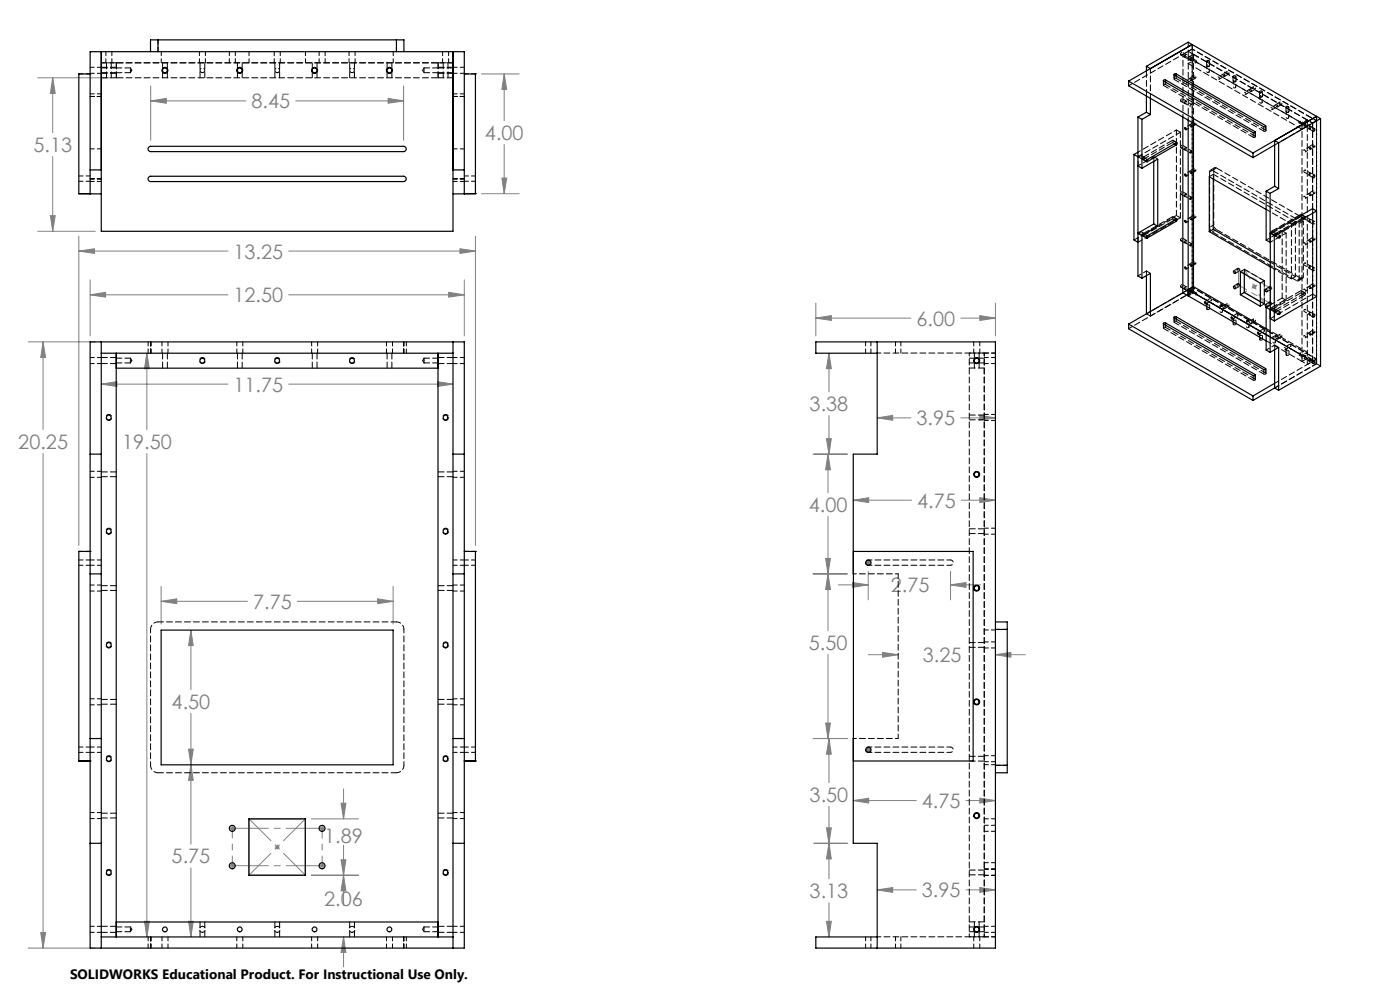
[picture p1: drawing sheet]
<svg xmlns="http://www.w3.org/2000/svg" width="297mm" height="210mm" viewBox="0 0 297 210" stroke-linecap="round" stroke-linejoin="round" font-family="sans-serif">
<defs><g id="words">
<g font-size="4.2" fill="#808080">
<text x="53.4" y="23">8.45</text>
<text x="102.9" y="29.7">4.00</text>
<text x="7.1" y="32.2">5.13</text>
<text x="49.5" y="54.8">13.25</text>
<text x="49.5" y="64.1">12.50</text>
<text x="194.4" y="69.1">6.00</text>
<text x="49.5" y="83">11.75</text>
<text x="171.8" y="87.2">3.38</text>
<text x="3.9" y="95.2">20.25</text>
<text x="25.9" y="95.2">19.50</text>
<text x="194.4" y="90.2">3.95</text>
<text x="194.6" y="107.7">4.75</text>
<text x="171.6" y="108.6">4.00</text>
<text x="189" y="125.7">2.75</text>
<text x="53.7" y="129.1">7.75</text>
<text x="171.6" y="137.9">5.50</text>
<text x="195.8" y="140.5">3.25</text>
<text x="36.4" y="150.4">4.50</text>
<text x="171.8" y="170.1">3.50</text>
<text x="195.6" y="171.4">4.75</text>
<text x="68.8" y="178.8">1.89</text>
<text x="36.4" y="183.1">5.75</text>
<text x="171.8" y="190.5">3.13</text>
<text x="195.6" y="190.4">3.95</text>
<text x="68.8" y="192.1">2.06</text>
</g>
<text font-size="2.9" x="14.9" y="207.6">SOLIDWORKS Educational Product. For Instructional Use Only.</text>
</g></defs>
<g fill="none" stroke="#808080" stroke-width=".21">
<path d="M8 16.5h15.4M11.2 16.5v11.6M11.2 16.5l.5 3.3h-1zM32 18.2v11.6M85.6 18.2v11.6M102.1 15.7h8M107 15.7l.5 3.3h-1zM107 15.7v9.9M11.2 33.2v15.9M32 21.4l3.3-.5v1zM32 21.4h20.2M62.7 21.4h22.9"/>
<path d="M82.3 20.9l3.3 .5-3.3 .5zM106.5 37.8h1l-.5 3.3zM107 30.6v10.5M242 33.6h1M242.2 33.2l.7 .7M242.5 33.1v1M242.9 33.2l-.7 .7M8 49.1h12.2M10.7 45.7h1l-.5 3.4zM16.7 50.1v65.6M16.7 53.3h31.7M16.7 53.3l3.3-.5v1z"/>
<path d="M19.1 59.4v11.9M61.2 53.3h39.7M97.6 52.8l3.3 .5-3.3 .5zM98.5 59.4v11.9M100.9 50.1v65.6M102.1 41.1h8M242 49.8h1M242.2 49.4l.7 .7M242.5 49.3v1M242.9 49.4l-.7 .7M262.2 57.2h1M262.4 56.9l.7 .7"/>
<path d="M262.7 56.8v.9M262.7 60v1M263.1 56.9l-.7 .7M270.1 49.8h1M270.2 49.4l.8 .7M270.6 49.3v1M271 49.4l-.8 .7M6 72.5h14.2M9.1 72.5v18.6M9.1 72.5l.6 3.3h-1.1zM19.1 62.5l3.3-.5v1zM19.1 62.5h29.3"/>
<path d="M31.2 74.9v16.2M31.2 74.9l.5 3.3h-1zM61.2 62.5h37.3M95.2 62l3.3 .5-3.3 .5zM173.1 64.3v7M173.1 67.5h20.2M173.1 67.5l3.3-.6v1.1zM175.9 74.9l.5 3.3h-1.1zM175.9 74.9v8.2M203.8 67.5h7.4M207.9 66.9l3.3 .6-3.3 .5zM211.2 64.3v7"/>
<path d="M262.2 60.5h1M262.4 60.1l.7 .7M263.1 60.1l-.7 .7M265.6 60.8h1M265.7 60.5l.8 .7M266.1 60.3v1M266.5 60.5l-.8 .7M269 61.1h.9M269 64.4h.9M269.1 60.8l.7 .7M269.1 64l.7 .7M269.5 60.6v1"/>
<path d="M269.5 63.9v1M269.8 60.8l-.7 .7M269.8 64l-.7 .7M270.1 66h1M270.2 65.6l.8 .7M270.6 65.5v1M271 65.6l-.8 .7M9.1 96.2v104.9M21.5 81.5h26.9M21.5 81.5l3.3-.5v1zM31.2 96.2v102.5M61.2 81.5h34.9"/>
<path d="M92.8 81l3.3 .5-3.3 .5zM172.5 96.3h7.2M175.3 93.1h1.1l-.5 3.2zM175.6 96.3l.6 3.4h-1zM175.6 96.3v8.2M175.9 88.2v8.1M186.1 88.6l3.3-.5v1zM186.1 88.6h7.2M203.8 88.6h7.4M207.9 88.1l3.3 .5-3.3 .5zM175.2 118.5h1l-.6 3.2zM175.6 109.5v24.3"/>
<path d="M181 106.1h12.4M181 106.1l3.3-.5v1zM183.7 119.4h1M183.9 119l.7 .7M184.2 118.8v1.1M184.6 119l-.7 .7M203.9 106.1h7.3M207.9 105.6l3.3 .5-3.3 .5zM34.2 124.4v8M34.2 127.6h18.3M34.2 127.6l3.3-.6v1zM40.5 133.7v12.6"/>
<path d="M40.5 133.7l.5 3.2h-1zM63.1 127.6h20.3M80.1 127l3.3 .6-3.3 .4zM83.4 124.4v8M172.5 121.7h7.2M175.6 121.7l.6 3.4h-1zM175.6 138.8v17.9M177.8 124.1h6.4M180.9 123.6l3.3 .5-3.3 .5zM184.2 138.9h6.3M184.2 121.2v6M187.2 138.4l3.3 .5-3.3 .5z"/>
<path d="M201.6 121.2v6M201.6 124.1h6.4M201.6 124.1l3.3-.5v1zM211.2 138.9h6.3M211.2 138.9l3.3-.5v1zM40 158.9h1l-.5 3.3zM40.5 151.3v27.8M172.5 156.7h7.2M175.2 153.4h1l-.6 3.3zM175.9 156.7l.5 3.3h-1.1zM175.9 156.7v9.3M183.7 159.1h1"/>
<path d="M183.9 158.7l.7 .7M184.2 158.5v1.1M184.6 158.7l-.7 .7M40.5 162.2l.5 3.3h-1zM48.8 175.7h1M48.9 175.4l.7 .7M49.3 175.2v1M49.6 175.4l-.7 .7M58.3 179.7h1M58.5 179.3l.7 .7M58.8 179.2v1M59.2 179.3l-.7 .7"/>
<path d="M66 173.7h10.1M67.8 175.7h1M68 175.4l.7 .7M68.3 175.2v1M68.7 175.4l-.7 .7M72.4 170.4h1l-.5 3.3zM72.9 167.3v6.4M72.9 179.3v12.7M172.7 178.9h7M175.3 175.6h1.1l-.5 3.3zM175.9 178.9l.5 3.3h-1.1zM175.9 171.1v15.3"/>
<path d="M181 169.8h13.4M181 169.8l3.3-.5v1zM204.9 169.8h6.3M207.9 169.3l3.3 .5-3.3 .5zM8.6 197.8h1.1l-.6 3.3zM30.7 195.4h1l-.5 3.3zM40 195.4h1l-.5 3.3zM40.5 184.1v14.6M48.8 183.6h1M48.9 183.3l.7 .7M49.3 183.2v.9M49.6 183.3l-.7 .7"/>
<path d="M66 185.7h10.1M67.8 183.6h1M68 183.3l.7 .7M68.3 183.2v.9M68.7 183.3l-.7 .7M72.4 182.4h1l-.5 3.3zM72.9 198.7l.5 3.3h-1zM72.9 185.7l.5 3.3h-1zM72.9 198.7v6.4M175.3 195.4h1.1l-.5 3.3zM175.9 191.5v7.2M186.1 188.8l3.3-.5v1z"/>
<path d="M186.1 188.8h8.3M204.9 188.8h6.3M207.9 188.3l3.3 .5-3.3 .5zM6 201.1h14.2"/>
</g>
<path d="M64.8 173.7l-12 12M64.8 185.7l-12-12" fill="none" stroke="#808080" stroke-width=".21" stroke-dasharray="15.2 1.3 1.3 1.3" stroke-dashoffset="8.7"/>
<path d="M268.2 59.6l-4.2 2.4" fill="none" stroke="#808080" stroke-width=".21" stroke-dasharray="15.2 1.3 1.3 1.3" stroke-dashoffset="14.7"/>
<path d="M268.2 64.5l-4.2-7.4" fill="none" stroke="#808080" stroke-width=".21" stroke-dasharray="15.2 1.3 1.3 1.3" stroke-dashoffset="12.9"/>
<path d="M264 57.1l4.2 2.5v4.9l-4.2-2.5zM52.8 173.7h12v12h-12z" fill="none" stroke="#808080" stroke-width=".25"/>
<path d="M68.3 175.7h-19M68.3 183.6h-19" fill="none" stroke="#808080" stroke-width=".21" stroke-dasharray="15.2 1.3 1.3 1.3" stroke-dashoffset="7.6"/>
<path d="M49.3 175.7v7.9M68.3 175.7v7.9" fill="none" stroke="#808080" stroke-width=".21" stroke-dasharray="15.2 1.3 1.3 1.3" stroke-dashoffset="13.2"/>
<path d="M269.5 61.1l-6.8-3.9M269.5 64.4l-6.8-3.9" fill="none" stroke="#808080" stroke-width=".21" stroke-dasharray="15.2 1.3 1.3 1.3" stroke-dashoffset="13.3"/>
<path d="M262.7 57.2v3.3M269.5 61.1v3.3" fill="none" stroke="#808080" stroke-width=".21" stroke-dasharray="15.2 1.3 1.3 1.3"/>
<path d="M8.6 197.8h1.1l-.6 3.3zM9.1 72.5l.6 3.3h-1.1zM31.2 74.9l.5 3.3h-1zM30.7 195.4h1l-.5 3.3zM19.1 62.5l3.3-.5v1zM95.2 62l3.3 .5-3.3 .5zM16.7 53.3l3.3-.5v1zM97.6 52.8l3.3 .5-3.3 .5zM21.5 81.5l3.3-.5v1zM92.8 81l3.3 .5-3.3 .5zM72.9 198.7l.5 3.3h-1zM72.4 182.4h1l-.5 3.3zM72.4 170.4h1l-.5 3.3zM72.9 185.7l.5 3.3h-1zM40 195.4h1l-.5 3.3zM40.5 162.2l.5 3.3h-1zM40.5 133.7l.5 3.2h-1zM40 158.9h1l-.5 3.3zM34.2 127.6l3.3-.6v1zM80.1 127l3.3 .6-3.3 .4zM32 21.4l3.3-.5v1zM82.3 20.9l3.3 .5-3.3 .5zM11.2 16.5l.5 3.3h-1zM10.7 45.7h1l-.5 3.4zM107 15.7l.5 3.3h-1zM106.5 37.8h1l-.5 3.3zM173.1 67.5l3.3-.6v1.1zM207.9 66.9l3.3 .6-3.3 .5zM186.1 88.6l3.3-.5v1zM207.9 88.1l3.3 .5-3.3 .5zM181 106.1l3.3-.5v1zM207.9 105.6l3.3 .5-3.3 .5zM187.2 138.4l3.3 .5-3.3 .5zM211.2 138.9l3.3-.5v1zM181 169.8l3.3-.5v1zM207.9 169.3l3.3 .5-3.3 .5zM186.1 188.8l3.3-.5v1zM207.9 188.3l3.3 .5-3.3 .5zM175.9 74.9l.5 3.3h-1.1zM175.3 93.1h1.1l-.5 3.2zM175.6 96.3l.6 3.4h-1zM175.2 118.5h1l-.6 3.2zM175.6 121.7l.6 3.4h-1zM175.2 153.4h1l-.6 3.3zM175.9 156.7l.5 3.3h-1.1zM175.3 175.6h1.1l-.5 3.3zM175.9 178.9l.5 3.3h-1.1zM175.3 195.4h1.1l-.5 3.3zM180.9 123.6l3.3 .5-3.3 .5zM201.6 124.1l3.3-.5v1z" fill="#808080"/>
<g fill="none" stroke="#000" stroke-width=".25">
<path d="M19.1 15.7h-2.4v25.4h4.8M21.5 11v38.1h74.6v-38.1M33.5 8.5h-1.6v2.5M33.5 8.5v2.5M33.5 8.5h50.6M84.1 8.5h1.6v2.5M84.1 8.5v2.5M98.5 15.7h2.4v25.4h-4.8M239.4 17.2l26.4 15.2M239.4 17.2v1l26.4 15.2M243.2 14.1v1M247.3 17l-.4-.1-.1 .2 19.1 11h.4l-.1-.2"/>
<path d="M247.3 17l18.9 10.9M247.3 17v.4M249.5 15.7l-.2-.1-.3 .2 19.1 11.1h.4v-.3M249.5 15.7l19 10.9M249.5 15.7v.4M252.9 9.4l-8.8 5.2-.9-.5M252.9 9.4l-.8-.4-8.9 5.1M252.9 9.4l-13.5 7.8M252.9 9.4l26.4 15.3M256 12.9a.29 .29 0 0 1 .3-.1 .29 .29 0 0 1 .2 .4h-.5zM261.6 16.2a.29 .29 0 0 1 .3-.2 .29 .29 0 0 1 .2 .4h-.4zM267.2 19.4a.28 .28 0 0 1 .3-.1 .28 .28 0 0 1 .2 .3h-.3z"/>
<path d="M19.1 36h2.4M31.6 31.2l.4-.2h53.6a.56 .56 0 0 1 .6 .6 .56 .56 0 0 1-.6 .6l-53.8-.1a.55 .55 0 0 1-.2-.9zM31.6 37.6l.4-.2h53.6a.56 .56 0 0 1 .6 .6 .56 .56 0 0 1-.6 .5h-53.8a.55 .55 0 0 1-.2-.9zM96.1 36h2.4M240.6 32.8l.8 .5M240.6 32.8v18.1l.8 .5M241.4 24.8v33.8l.9 .4M241.4 32.3l-.8 .5M241.4 24.8l.9 .5M241.4 35.2l.9 .5M242.3 25.3v10.4M242.3 35.7l3.3-1.9v14.2"/>
<path d="M243.2 34.2l.1 .1M243.2 23.8l.9 .5M243.2 20.3v3.5M243.2 23.8l-1.8 1M244.1 20.8v3.5M244.1 24.3l-1.8 1M244.8 34.2v13.3M249.1 30.5l.4 .3M249.5 30.8l.2-.3v-.2l-6.4 3.6-.1 .4h.1M249.5 30.8l-6.2 3.5M250.9 24.8v37.3M251.3 37l.1-.1a.21 .21 0 0 1 .3 .2 .21 .21 0 0 1-.2 .3z"/>
<path d="M251.3 27.1h.1a.21 .21 0 0 1 .3 .2 .21 .21 0 0 1-.2 .2zM252.1 25.5v37.3M252.6 32.1l.1-.1a.22 .22 0 0 1 .1 .3 .22 .22 0 0 1-.4 0zM253.2 26.1v34.7M257.4 38v10.6M265.8 32.4v1M266.2 27.9v.2M268.5 26.6v.3M270.4 39.5l.9 .5M270.4 39.5l-1.8 1.1M270.4 30.8l-4.6 2.6M271.3 30.3v9.7"/>
<path d="M271.3 40l-1.8 1M271.3 30.3l-.9-.5v9.7M272.9 22.6l.5 .1a.27 .27 0 0 1-.3 .2 .27 .27 0 0 1-.2-.3zM278.6 27.4l.2-.1a.31 .31 0 0 1 .1 .4 .31 .31 0 0 1-.4 .1zM278.6 37.2l.2-.1a.31 .31 0 0 1 .1 .4 .31 .31 0 0 1-.4 .2zM279.3 24.7l.8 .4M279.3 24.7l-13.5 7.7M280.1 25.1v52.6l-8.8 5.1M280.1 25.1l-8.8 5.2M19.1 41.1v-30.1h79.4v30.1M242.3 59l1.8-1v8.1M242.3 49.9v9.1"/>
<path d="M243.2 50.4l.1 .1M243.2 58.5v8.1M244.8 47.5l.8 .5M244.8 47.5l-3.4 2 .9 .4M245.6 48l-3.3 1.9M249.1 46.7l.4 .2M249.5 46.9l.2-.2v-.2l-6.4 3.6a.23 .23 0 0 0-.2 .2 .23 .23 0 0 0 .2 .2M249.5 46.9l-6.2 3.6M251.3 56.7l.1-.1a.23 .23 0 0 1 .3 .2 .23 .23 0 0 1-.2 .3zM251.4 46.8a.25 .25 0 0 1 .3 .1 .25 .25 0 0 1-.1 .3l-.3-.2zM252.5 42l.2-.2a.22 .22 0 0 1 .1 .3 .22 .22 0 0 1-.4 .1zM256.5 49.1l13 7.5"/>
<path d="M257.4 48.6l-.9 .5M257.4 48.6l12.1 7M261.7 57.5a.26 .26 0 0 1 .3 .1 .26 .26 0 0 1-.1 .4zM263.1 57.6l4.3 2.5v4.9l-4.3-2.5zM264 58.1v3.9M268.6 40.6v10.3l.9 .5M268.6 40.6l.9 .4M268.6 44.4l-12.1-6.9v11.6M269.5 41v33.7M269.5 51.4h.1M270.3 49.9v18.2M271.4 50.1l.1-.1a.28 .28 0 0 1 .1 .3 .28 .28 0 0 1-.3 .2z"/>
<path d="M279.3 44.8l-.9-.5-8.9 5.2 .8 .4M279.3 44.8l-9 5.1M279.3 44.8v18.1l-9 5.2M19.1 72.5h79.4v128.6h-79.4zM21.5 72.5v128.6M21.5 74.9h74.6M24.7 74.9v123.8M24.7 78.1h68.2M92.9 74.9v123.8M96.1 72.5v128.6M186.1 72.5v23.8h-5.1v25.4M186.1 74.9h-13v-2.4h38.1v128.6h-38.1v-2.4h13"/>
<path d="M239.4 68.7v1l26.4 15.2M239.4 68.7l26.4 15.3M247.3 68.5l-.5 .1 19.1 11.1h.3v-.3M247.3 68.5l18.9 10.9M247.3 68.5v.5M249.5 67.2a.25 .25 0 0 0-.3-.1 .25 .25 0 0 0-.1 .3l19 11 .4-.1v-.1M249.5 67.2l19 11M249.5 67.2v.5M250.9 62.1l1.2 .7M250.9 62.1l-11.5 6.6M252.1 62.8l16.5 9.5M253.2 60.8l15.4 8.9"/>
<path d="M253.2 60.8l-1.1 .6 16.5 9.6M255.6 64l.2 .1 .1 .3a.25 .25 0 0 1-.3-.1 .25 .25 0 0 1 0-.3zM258.8 64.8h.5a.25 .25 0 0 1-.2 .2 .25 .25 0 0 1-.3-.2zM261.2 67.3l.2 .1v.3l-.2-.2zM261.7 60.7a.26 .26 0 0 1 .3 .2 .26 .26 0 0 1-.1 .3zM264 62l-.9 .5M264 62l3.4 2M264.4 68l.3-.1 .2 .2-.4 .1zM266.2 79.4v.3M266.8 70.5a.21 .21 0 0 1 .3 .1 .21 .21 0 0 1-.2 .3zM268.5 61.3a.33 .33 0 0 1 .3 .2 .33 .33 0 0 1-.1 .4l-.3-.3zM268.5 78.2v.2"/>
<path d="M268.6 65.2v9.1l.9 .4M268.6 65.2l.9 .5M268.9 65a.28 .28 0 0 0-.1-.3 .28 .28 0 0 0-.4 0l.3 .4M269.5 74.7l1.8-1v9.1M269.5 67.6l.8 .5M269.5 65.6v.1M269.5 64.7l-.9 .5M270.4 74.2v8.1M271.3 66.4l.2-.2a.24 .24 0 0 1 .1 .3 .24 .24 0 0 1-.3 .1zM278.6 76.7l.2-.2a.31 .31 0 0 1 .1 .4 .31 .31 0 0 1-.4 .2zM278.6 66.8l.2-.1a.31 .31 0 0 1 .1 .4 .31 .31 0 0 1-.4 .1zM19.1 96.3h2.4"/>
<path d="M96.1 96.3h2.4M265.8 84v.9M270.4 82.3l.9 .5M270.4 81.3l-4.6 2.7M270.4 82.3l-4.6 2.6M19.1 117h-2.4v44.4M98.5 117h2.4v44.4M181 117h25.4v44.4h-25.4zM19.1 121.7h2.4M34.2 133.7h49.2v28.5h-49.2zM96.1 121.7h2.4M211.2 131.9h2.5v1.6"/>
<path d="M211.2 133.5h2.5M213.7 133.5v28.8M19.1 156.7h2.4M96.1 156.7h2.4M181 156.7v22.2h5.1v22.2M16.7 161.4h.1M16.7 161.4h2.4M19.1 178.9h2.4M52.8 173.7h12v12h-12zM96.1 178.9h2.4M98.5 161.4h2.4M100.9 161.4h.1"/>
<path d="M211.2 162.3h2.5M213.7 162.3v1.6h-2.5M21.5 198.7h74.6M24.7 195.6h68.2"/>
<circle cx="35" cy="14.9" r=".63"/>
<circle cx="35" cy="14.9" r=".51"/>
<circle cx="50.9" cy="14.9" r=".63"/>
<circle cx="50.9" cy="14.9" r=".51"/>
<circle cx="66.7" cy="14.9" r=".63"/>
<circle cx="66.7" cy="14.9" r=".51"/>
<circle cx="82.6" cy="14.9" r=".63"/>
<circle cx="82.6" cy="14.9" r=".51"/>
<circle cx="252.6" cy="51.9" r=".2"/>
<circle cx="42.9" cy="76.5" r=".51"/>
<circle cx="58.8" cy="76.5" r=".51"/>
<circle cx="74.7" cy="76.5" r=".51"/>
<circle cx="207.2" cy="76.5" r=".63"/>
<circle cx="207.2" cy="76.5" r=".5"/>
<circle cx="23.1" cy="88.5" r=".51"/>
<circle cx="94.5" cy="88.6" r=".52"/>
<circle cx="23.1" cy="112.7" r=".51"/>
<circle cx="94.5" cy="112.7" r=".52"/>
<circle cx="184.2" cy="119.4" r=".56"/>
<circle cx="207.2" cy="100.6" r=".63"/>
<circle cx="207.2" cy="100.6" r=".52"/>
<circle cx="23.1" cy="136.8" r=".51"/>
<circle cx="94.5" cy="136.8" r=".52"/>
<circle cx="207.2" cy="124.8" r=".63"/>
<circle cx="207.2" cy="124.8" r=".52"/>
<circle cx="184.2" cy="159" r=".56"/>
<circle cx="207.2" cy="148.9" r=".63"/>
<circle cx="207.2" cy="148.9" r=".52"/>
<circle cx="23.1" cy="160.9" r=".51"/>
<circle cx="49.3" cy="175.7" r=".63"/>
<circle cx="68.3" cy="175.7" r=".63"/>
<circle cx="94.5" cy="161" r=".52"/>
<circle cx="207.2" cy="173" r=".63"/>
<circle cx="207.2" cy="173" r=".52"/>
<circle cx="23.1" cy="185.1" r=".51"/>
<circle cx="35" cy="197.2" r=".5"/>
<circle cx="49.3" cy="183.6" r=".63"/>
<circle cx="50.9" cy="197.2" r=".5"/>
<circle cx="66.8" cy="197.2" r=".5"/>
<circle cx="68.3" cy="183.6" r=".63"/>
<circle cx="82.6" cy="197.2" r=".5"/>
<circle cx="94.5" cy="185.1" r=".52"/>
<circle cx="207.2" cy="197.1" r=".63"/>
<circle cx="207.2" cy="197.2" r=".5"/>
</g>
<g fill="none" stroke="#000" stroke-width=".21" stroke-dasharray="1.3 .6" stroke-dashoffset=".3">
<path d="M33.5 10.9v-2.5M84.1 8.4v2.5M244.1 20.8v-6.3M270.4 30.7l8.9-5.1M243.2 66.6l8.9-5.2M252.9 61.9l-8.8 5.1M270.4 82.3l8.9-5.1M270.4 81.3l8.9-5.1M33.5 131.9a1.59 1.59 0 0 0-1.6 1.6M85.7 133.5a1.59 1.59 0 0 0-1.6-1.6M211.2 133.5h2.5M190.5 156.6v-34.9"/>
<path d="M31.9 162.3a1.59 1.59 0 0 0 1.6 1.6M84.1 163.9a1.59 1.59 0 0 0 1.6-1.6M213.7 162.3h-2.5"/>
</g>
<g fill="none" stroke="#000" stroke-width=".21" stroke-dasharray="1.3 .6" stroke-dashoffset=".5">
<path d="M21.5 13.3h74.6M27.7 15.4v-1M90 14.4v1M239.4 18.2l13.5-7.8M246.8 17.1v.9M246.9 17.2v1M249 15.8v.9M249.1 15.9v1M250.5 11.6l.9 .5M251.7 11.6l-.9-.5M252.1 10.9l.8-.5M252.8 17.1l.8-.5"/>
<path d="M252.9 9.4v1M253.3 16l-.8 .5M256 13v1M256.6 14v-1M259.8 16.2l.9-.5M260.3 15.1l-.8 .5M261.6 16.2v1M262.2 17.2v-1M265.4 19.4l.9-.5M266 18.4l-.9 .5M267.2 19.5v.9M241.6 33.3l.8 .5"/>
<path d="M242.4 33.8l.8 .5M242.7 33.3l-.8-.5M243.4 33.8l-.9-.5M244.8 33.2l.8 .5M244.8 34.2v-1M249.6 30.3l-.9-.5M249.7 30.2l-.8-.4M250.4 28.1l-.8-.5M250.5 21.5l.9 .5M250.5 31.4l.9 .4M251.7 21.4l-.9-.5M251.7 31.3l-.9-.5"/>
<path d="M252.8 26.9l.8-.5M252.8 36.8l.8-.5M253.3 25.9l-.8 .5M253.3 35.7l-.8 .5M256.6 36.5l.9-.6M257.4 37l-.8 .5M257.4 37v.9M257.7 35.6l-.9 .5M258.1 35.6l-.9 .5M265.9 28.1v1M266.3 29v-1M267.8 20.4v-.9"/>
<path d="M268.1 26.8v1M268.6 27.7v-1M271 22.7l.9-.5M271.6 21.6l-.9 .5M272.8 22.7v1M273.4 23.7v-1M277.7 27.4l.9 .4M277.7 37.2l.9 .5M278.1 31.6l.8-.4M278.5 26.1l.8-.5M278.6 30.6l-.9 .5M278.9 27.3l-.8-.5"/>
<path d="M278.9 37.1l-.8-.4M279.3 24.7v.9M241.6 49.5l.8 .5M242.4 50l.8 .5M242.7 49.5l-.8-.5M243.2 57.5l.9 .5M243.2 57.5v1M243.4 50l-.9-.5M249.6 46.5l-.9-.5M249.7 46.5l-.8-.5M250.4 46.2l-.8-.5M250.5 41.2l.9 .5"/>
<path d="M250.5 51.1l.9 .4M251.7 41.1l-.9-.5M251.7 51l-.9-.5M252.8 46.6l.8-.5M252.8 56.5l.8-.5M253.3 45.6l-.8 .5M253.3 55.4l-.8 .5M256.6 48.2v-11.7M257.2 49.2l.9-.5M257.5 47.7v-11.8M257.5 47.7l-.9 .5M262.1 58l.8-.5"/>
<path d="M262.6 56.9l-.9 .5M263.2 57.6l.8-.5M264 57.1v1M269.6 49.5l.9 .5M270.5 50l.8 .5M270.6 49.5l-.8-.4M270.6 50l-.8-.5M271.6 50l-.8-.5M272 49l.8 .4M274 59.2v-11.7M274.8 47l-.8 .5M274.8 58.7v-11.7"/>
<path d="M274.8 58.7l-.8 .5M275.1 46.5l.8-.6M275.4 59.6l.9-.6M275.6 47.4v11.8M275.6 59.2l.9-.5M275.9 59l-.8 .5M276.5 46.9l-.9 .5M276.5 46.9v11.8M276.8 46.4l-.9-.5M276.8 46l-.9-.5M276.9 46l-.8-.5M277.7 47.1l.9 .5"/>
<path d="M277.7 56.9l.9 .5M278.1 41.5l.8-.5M278.1 51.3l.8-.4M278.6 40.5l-.9 .4M278.6 50.3l-.9 .5M278.9 47l-.8-.5M278.9 56.8l-.8-.4M27.7 77v-1M42.9 77.1a.64 .64 0 0 0 .6-.9 .64 .64 0 0 0-1-.2 .64 .64 0 0 0 .2 1.1h.2M58.8 77.1a.64 .64 0 0 0 .6-.9 .64 .64 0 0 0-1-.2 .64 .64 0 0 0 .2 1.1h.2M74.7 77.1a.64 .64 0 0 0 .6-.9 .64 .64 0 0 0-1.1-.2 .64 .64 0 0 0 .2 1.1h.3M186.1 74.9h25.1"/>
<path d="M239.4 69.7l13.5-7.8M244.1 66.1v.9M244.1 67l-.9-.4M246.8 68.6v1M246.9 68.7v1M249 67.3v1M249.1 67.4v1M250.5 60.9l.9 .5M251 62.1l1.9-1.1M251.7 60.8l-.9-.4M252.1 61.4l.8 .5M252.1 61.4l.8-.4"/>
<path d="M252.9 61v.9M256 64.5v1M256.6 65.5v-1M259.8 65.4l.9-.4M260.3 64.4l-.8 .5M261.6 67.8v.9M262.1 61.2l.8-.5M262.2 68.7v-.9M262.6 60.2l-.9 .5M265.4 68.7l.9-.5M265.9 79.7v.9M266 67.6l-.9 .5"/>
<path d="M267.2 71v1M267.4 60.1l.8-.5M267.4 64.9l.8-.4M267.8 72v-1M268.1 78.4v.9M268.2 64.5l-.8-.5M268.6 79.2v-.9M268.8 61.9l.8-.5M268.8 65.1l.8-.5M269.3 60.8l-.8 .5M269.3 64.1l-.8 .5M269.6 65.7l.9 .5"/>
<path d="M270.4 73.2l.9 .5M270.4 73.2v1M270.5 66.2l.8 .5M270.6 65.7l-.8-.4M270.6 66.2l-.8-.5M271 71.9l.9-.5M271.6 70.9l-.9 .5M271.6 66.2l-.8-.5M272 63.2l.8 .5M272.8 74.2v1M273.4 75.2v-1M276.8 62.6l-.9-.4"/>
<path d="M276.8 62.2l-.9-.5M276.9 62.2l-.8-.5M277.7 66.8l.9 .5M277.7 76.6l.9 .5M278.1 61.2l.8-.5M278.1 71l.8-.4M278.5 76.7l.8-.5M278.5 62.4l.8 .5M278.6 60.2l-.9 .4M278.6 70l-.9 .5M278.9 66.7l-.8-.5M278.9 76.6l-.8-.5"/>
<path d="M279.3 77.2l.8 .4M279.3 76.2v1M23.1 89.2a.64 .64 0 0 0 .6-.9 .64 .64 0 0 0-1.1-.2 .64 .64 0 0 0 .3 1l.2 .1M94.5 89.2a.64 .64 0 0 0 .6-.9 .64 .64 0 0 0-1-.2 .64 .64 0 0 0 .2 1l.2 .1M266.3 80.5v-.9M23.1 113.3a.64 .64 0 0 0 .6-.9 .64 .64 0 0 0-1.1-.2 .64 .64 0 0 0 .3 1.1h.2M94.5 113.3a.64 .64 0 0 0 .6-.9 .64 .64 0 0 0-1-.2 .64 .64 0 0 0 .2 1.1h.2M184.2 119.9h17.5M201.7 118.8h-17.5M23.1 137.4a.64 .64 0 0 0 .6-.8 .64 .64 0 0 0-1.1-.2 .64 .64 0 0 0 .3 1h.2M85.7 133.5v28.8M94.5 137.4a.64 .64 0 0 0 .6-.8 .64 .64 0 0 0-1-.2 .64 .64 0 0 0 .2 1h.2"/>
<path d="M184.2 159.6h17.5M201.7 158.5h-17.5M23.1 161.6a.64 .64 0 0 0 .6-.9 .64 .64 0 0 0-1.1-.2 .64 .64 0 0 0 .3 1l.2 .1M31.9 162.3v-28.8M94.5 161.6a.64 .64 0 0 0 .6-.9 .64 .64 0 0 0-1-.2 .64 .64 0 0 0 .2 1l.2 .1M23.1 185.7a.64 .64 0 0 0 .6-.9 .64 .64 0 0 0-1.1-.2 .64 .64 0 0 0 .3 1.1h.2M27.7 197.6v-1M42.9 197.8a.64 .64 0 0 0 .6-.9 .64 .64 0 0 0-1-.2 .64 .64 0 0 0 .2 1l.2 .1M58.8 197.8a.64 .64 0 0 0 .6-.9 .64 .64 0 0 0-1-.2 .64 .64 0 0 0 .2 1l.2 .1M74.7 197.8a.64 .64 0 0 0 .6-.9 .64 .64 0 0 0-1.1-.2 .64 .64 0 0 0 .2 1l.3 .1M90 196.6v1M94.5 185.7a.64 .64 0 0 0 .6-.9 .64 .64 0 0 0-1-.2 .64 .64 0 0 0 .2 1.1h.2"/>
<path d="M186.1 198.7h25.1"/>
</g>
<g fill="none" stroke="#000" stroke-width=".21" stroke-dasharray="1.3 .6" stroke-dashoffset=".1">
<path d="M24.7 15.4h3M27.7 14.4h-3M90 15.4h2.9M92.9 14.4h-2.9M249.6 27.6v18.1M250.4 28.1v18.1M276.2 26.1v50.6M277.3 26.8v50.5M278.5 26.1v50.6M268.2 59.6v4.9M268.2 59.6l-4.2-2.5M274.8 47l-17.4-10"/>
<path d="M24.7 77h3M27.7 76h-3M90 77h2.9M92.9 76h-2.9M252.9 61.9v-52.5M252.9 61v-50.6M272 63.2l-2.5 1.5M276.2 75.4l-7.6-4.4M276.2 76.7l-7.6-4.4M278.5 76.7v-50.6M278.5 62.4v-18.1M279.3 77.2v-52.5"/>
<path d="M279.3 76.2v-50.6M33.5 131.9h50.6M84.1 163.9h-50.6M24.7 197.6h3M27.7 196.6h-3M90 197.6h2.9M92.9 196.6h-2.9"/>
</g>
<g fill="none" stroke="#000" stroke-width=".21" stroke-dasharray="1.3 .6">
<path d="M16.7 15.7h.1M19.1 15.7h.1M21.5 16.5h3.2M21.5 15.5h3.2M21.5 15.4h3.2M22.6 13.3v3.2M23.6 16.5v-3.2M24.7 13.3h-3.2M24.7 16.5v-3.2M24.7 13.3v3.2M24.7 14.3h-3.2M24.7 14.4h-3.2"/>
<path d="M27.7 15.4l.3-.5M28 14.9l-.3-.5M34.5 13.3v3.2M35.5 16.5v-3.2M42.4 13.3v3.2M42.9 15.4a.5 .5 0 0 0 .5-.7 .5 .5 0 0 0-.8-.1 .5 .5 0 0 0 .1 .8h.2M43.4 16.5v-3.2M50.4 13.3v3.2M51.4 16.5v-3.2M58.3 13.3v3.2M58.8 15.4a.5 .5 0 0 0 .5-.7 .5 .5 0 0 0-.8-.1 .5 .5 0 0 0 .1 .8h.2M59.3 16.5v-3.2"/>
<path d="M66.2 13.3v3.2M67.3 16.5v-3.2M74.2 13.3v3.2M74.7 15.4a.5 .5 0 0 0 .5-.7 .5 .5 0 0 0-.9-.1 .5 .5 0 0 0 .2 .8h.2M75.2 16.5v-3.2M82.1 13.3v3.2M83.1 16.5v-3.2M89.7 14.9l.3 .5M90 14.4l-.3 .5M92.9 16.5h3.2M92.9 13.3v3.2M92.9 15.5h3.2"/>
<path d="M92.9 15.4h3.2M94 13.3v3.2M95 16.5v-3.2M96.1 13.3h-3.2M96.1 14.3h-3.2M96.1 14.4h-3.2M98.5 15.7h.1M100.9 15.7h.1M247.3 17.4v.5M249.5 16.1v.5M253.2 11.5v14.6M241.4 33.2h.1"/>
<path d="M249.2 30.5l-.5-.3M276.2 26.1l-24.1-13.9M276.2 27.4l-24.1-13.9M277.3 25.5l-24.1-14M277.3 26.8l-24.1-14M16.7 41.1h.1M19.1 41.1h.1M98.5 41.1h.1M100.9 41.1h.1M241.4 51.4h.1M249.2 46.7l-.5-.3M269.5 56.6l4.5 2.6"/>
<path d="M21.5 77.1h3.2M24.7 75.8h-3.2M27.7 77l.3-.5M28 76.5l-.3-.5M34.5 74.9v3.2M35.5 78.1v-3.2M50.4 74.9v3.2M51.4 78.1v-3.2M66.2 74.9v3.2M67.3 78.1v-3.2M82.1 74.9v3.2M83.1 78.1v-3.2"/>
<path d="M89.7 76.5l.3 .5M90 76.5v.5M90 76v.5M90 76l-.3 .5M92.9 77.1h3.2M96.1 75.8h-3.2M205.6 74.9h3.2M205.6 78.1h3.2M205.6 77h3.2M206.7 74.9v3.2M207.7 78.1v-3.2M208.8 76h-3.2"/>
<path d="M243.2 66.6h.1M247.3 68.9v.6M249.5 67.6v.6M268.7 65.1l.2-.1M277.3 76l-24.1-13.9M205.6 89h3.2M208.8 88h-3.2M16.7 117h.1M19.1 117h.1M21.5 101.1h3.2M24.7 100.1h-3.2M92.9 101.1h3.2"/>
<path d="M96.1 100.1h-3.2M98.5 117h.1M100.9 117h.1M205.6 113.2h3.2M208.8 112.2h-3.2M21.5 125.2h3.2M24.7 124.2h-3.2M92.9 125.2h3.2M96.1 124.2h-3.2M205.6 137.3h3.2M208.8 136.3h-3.2M21.5 149.4h3.2"/>
<path d="M24.7 148.4h-3.2M92.9 149.4h3.2M96.1 148.4h-3.2M19.1 161.4h.1M21.5 173.5h3.2M24.7 172.5h-3.2M92.9 173.5h3.2M96.1 172.5h-3.2M98.5 161.4h.1M205.6 161.4h3.2M208.8 160.4h-3.2M21.5 197.8h3.2"/>
<path d="M24.7 196.5h-3.2M27.7 197.6l.3-.5M28 197.1l-.3-.5M42.4 195.5v3.2M43.4 198.7v-3.2M58.3 195.5v3.2M59.3 198.7v-3.2M74.2 195.5v3.2M75.2 198.7v-3.2M89.7 197.1l.3 .5M90 196.6l-.3 .5M92.9 197.8h3.2"/>
<path d="M96.1 196.5h-3.2M205.6 198.7h3.2M205.6 185.6h3.2M205.6 197.6h3.2M206.7 195.5v3.2M207.7 198.7v-3.2M208.8 195.5h-3.2M208.8 184.6h-3.2M208.8 196.6h-3.2"/>
</g>
<g fill="none" stroke="#000" stroke-width=".21" stroke-dasharray="1.3 .6" stroke-dashoffset=".4">
<path d="M19.1 15.7h-2.4M19.1 15.5h2.4M21.5 14.3h-2.4M21.5 19.9h-2.4M22.5 10.9v2.4M23.7 13.3v-2.4M34.2 10.9v2.4M42.3 10.9v2.4M43.6 13.3v-2.4M48.7 10.9v2.4M49.9 13.3v-2.4M52.8 13.3v-2.4"/>
<path d="M58.2 10.9v2.4M59.5 13.3v-2.4M64.8 13.3v-2.4M67.7 10.9v2.4M69 13.3v-2.4M74.1 10.9v2.4M75.3 13.3v-2.4M83.4 10.9v2.4M93.9 10.9v2.4M95.2 13.3v-2.4M96.1 15.5h2.4M98.5 15.7h2.4"/>
<path d="M98.5 14.3h-2.4M98.5 19.9h-2.4M246.9 18.2v-.3h.4M249.1 16.9v-.3h.4M16.7 38.4h2.4M19.1 31.6h2.4M19.1 37.3h-2.4M19.1 38.5h2.4M21.5 20.5h-2.4M21.5 37.9h-2.4M96.1 31.6h2.4M96.1 38.5h2.4"/>
<path d="M98.5 20.5h-2.4M98.5 37.9h-2.4M98.5 38.4h2.4M100.9 37.3h-2.4M242.5 33.8l-.2-.1 .2-.4M243.2 34.2l-.7-.4M248.7 29.8l.2 .1-.2 .3M257.2 36.1a.34 .34 0 0 0-.4 0 .34 .34 0 0 0-.2 .4M257.5 35.9a.34 .34 0 0 1 .2-.3 .34 .34 0 0 1 .4 0M266.3 28.9v.2h-.4M266.3 28.1v.8M268.5 27.6v.2h-.4"/>
<path d="M268.5 26.8v.8M242.5 50l-.2-.1 .2-.4M243.2 50.4l-.7-.4M248.7 46l.2 .1-.2 .3M269.5 55.6l5.3 3.1M269.8 49.5l-.2-.1 .2-.3M270.6 49.5l-.2 .4 .2 .1M274 47.5l-5.4-3.1M275.1 59.5a.34 .34 0 0 0 .3 .1 .34 .34 0 0 0 .2-.4M275.9 45.5l.2 .1-.2 .3M276.5 58.7a.34 .34 0 0 1-.2 .3 .34 .34 0 0 1-.4 0M276.8 46.4l.2-.3-.2-.1"/>
<path d="M19.1 77.1h2.4M21.5 75.8h-2.4M31.4 72.5v2.4M32 72.5v2.4M34.4 72.5v2.4M35.6 74.9v-2.4M50.2 72.5v2.4M51.5 74.9v-2.4M66.1 72.5v2.4M67.4 74.9v-2.4M82 72.5v2.4M83.3 74.9v-2.4"/>
<path d="M85.6 72.5v2.4M86.2 74.9v-2.4M96.1 77.1h2.4M98.5 75.8h-2.4M183.6 72.5v2.4M184.8 72.5v2.4M190 72.5v2.4M191.1 72.5v2.4M206.6 72.5v2.4M207.9 74.9v-2.4M208.8 74.9h2.4M208.8 77.1h2.4"/>
<path d="M211.2 75.8h-2.4M246.9 69.7v-.2h.4M249.1 68.4v-.2h.4M266.3 79.7v.7M268.5 79.1v.2h-.4M268.5 78.4v.7M269.8 65.7l-.2-.1 .2-.3M270.6 65.7l-.2 .4 .2 .1M275.9 61.7l.2 .1-.2 .4M276.8 62.6l.2-.3-.2-.1M277.3 74.7l-8.7-5M21.5 100h-2.4"/>
<path d="M98.5 100h-2.4M208.8 89.2h2.4M211.2 87.9h-2.4M266.3 80.4v.2h-.4M16.7 119.9h2.4M19.1 117h-2.4M19.1 118.8h-2.4M19.1 101.2h2.4M21.5 118.8h-2.4M21.5 119.9h-2.4M96.1 101.2h2.4M98.5 117h2.4"/>
<path d="M98.5 118.8h-2.4M98.5 119.9h-2.4M98.5 119.9h2.4M100.9 118.8h-2.4M208.8 113.3h2.4M211.2 112h-2.4M19.1 125.4h2.4M21.5 124.1h-2.4M96.1 125.4h2.4M98.5 124.1h-2.4M208.8 137.4h2.4M211.2 133.6h-2.4"/>
<path d="M211.2 136.2h-2.4M16.7 159.6h2.4M19.1 158.5h-2.4M19.1 149.5h2.4M21.5 158.5h-2.4M21.5 159.6h-2.4M21.5 148.2h-2.4M96.1 149.5h2.4M98.5 158.5h-2.4M98.5 159.6h-2.4M98.5 159.6h2.4M98.5 148.2h-2.4"/>
<path d="M100.9 158.5h-2.4M19.1 173.6h2.4M21.5 172.4h-2.4M96.1 173.6h2.4M98.5 172.4h-2.4M208.8 173.7h2.4M208.8 161.6h2.4M208.8 176.3h2.4M211.2 162.2h-2.4M211.2 160.3h-2.4M211.2 175.1h-2.4M19.1 197.8h2.4"/>
<path d="M21.5 196.5h-2.4M31.4 198.7v2.4M32 198.7v2.4M34.4 198.7v2.4M50.2 198.7v2.4M66.1 198.7v2.4M82 198.7v2.4M85.6 198.7v2.4M96.1 197.8h2.4M98.5 196.5h-2.4M183.6 198.7v2.4M184.8 198.7v2.4"/>
<path d="M190 198.7v2.4M191.1 198.7v2.4M206.6 198.7v2.4M208.8 198.7h2.4M208.8 185.7h2.4M208.8 197.8h2.4M208.8 184.3h2.4M211.2 184.4h-2.4M211.2 196.5h-2.4M211.2 183h-2.4M35.6 201.1v-2.4M51.5 201.1v-2.4"/>
<path d="M67.4 201.1v-2.4M83.3 201.1v-2.4M86.2 201.1v-2.4M207.9 201.1v-2.4"/>
</g>
<path d="M92.9 13.3h-68.2M92.9 16.5h-68.2M257.2 36.1l17.9 10.4M258.1 35.6l17.8 10.3M275.1 59.5l-17.9-10.3M275.9 59l-17.8-10.3" fill="none" stroke="#000" stroke-width=".21" stroke-dasharray="1.3 .6" stroke-dashoffset="-.2"/>
<path d="M251 11.5v13.3M252.1 12.2v13.3M241.4 32.3l8.2-4.7M241.5 33.2v.1a.23 .23 0 0 0 .4-.1 .23 .23 0 0 0-.2-.4l-.2 .4M242.4 33.7v.1a.23 .23 0 0 0 .3-.2 .23 .23 0 0 0-.1-.3l-.2 .4M241.5 49.4v.1a.23 .23 0 0 0 .4-.1 .23 .23 0 0 0-.2-.4l-.2 .4M242.4 49.9v.1a.23 .23 0 0 0 .3-.2 .23 .23 0 0 0-.1-.3l-.2 .4M270.4 49.9l.3-.4a.23 .23 0 0 1 .1 .3 .23 .23 0 0 1-.4 .1M270.4 66.1l.3-.4a.23 .23 0 0 1 .1 .3 .23 .23 0 0 1-.4 .1M190.5 121.7h-9.4M190.5 156.6h-9.4" fill="none" stroke="#000" stroke-width=".21" stroke-dasharray="1.3 .6" stroke-dashoffset=".7"/>
<path d="M184.2 118.8a.56 .56 0 0 0-.6 .5 .56 .56 0 0 0 .6 .6M201.7 119.9a.56 .56 0 0 0 .5-.6 .56 .56 0 0 0-.5-.5M184.2 158.5a.56 .56 0 0 0-.6 .5 .56 .56 0 0 0 .6 .6M201.7 159.6a.56 .56 0 0 0 .5-.6 .56 .56 0 0 0-.5-.5" fill="none" stroke="#000" stroke-width=".21" stroke-dasharray="1.3 .6" stroke-dashoffset=".9"/>
<g fill="none" stroke="#000" stroke-width=".21" stroke-dasharray="1.3 .6" stroke-dashoffset=".6">
<path d="M251 11.5l1.1 .7M251.3 17.3h.1a.21 .21 0 0 1 .2 .1 .21 .21 0 0 1-.1 .2l-.2-.3M251.4 12.1l1.1 .7M251.6 17.6l1.2-.6M252.1 12.2l1.1-.7M252.1 10.9l-1.1 .6M252.1 10.9v1.3M252.1 12.2v1.3M252.1 13.5l1.1-.7M252.1 12.2v-1.3M252.1 10.9l26.4 15.2M252.5 16.7v-.1a.21 .21 0 0 1 .3 .1 .21 .21 0 0 1-.2 .3l-.1-.3"/>
<path d="M252.5 16.6l-1.1 .6M252.5 12.7l1.1 .6M252.8 12.2l-1.1-.6M252.8 12.4l-.2 .3a.21 .21 0 0 1-.1-.3 .21 .21 0 0 1 .3 0M252.9 10.4l26.4 15.2M253.2 11.5l-1.1-.6M253.2 11.5l-1.1 .7M253.2 12.8v-1.3M253.8 12.9l-1-.6M253.9 13l-.3 .3a.21 .21 0 0 1 0-.3 .21 .21 0 0 1 .3 0M256 14v1.3M256.1 14.1l.4-.1a.21 .21 0 0 0-.2-.2 .21 .21 0 0 0-.2 .3"/>
<path d="M256.1 15.4l.4-.1a.21 .21 0 0 0-.2-.2 .21 .21 0 0 0-.2 .3M256.5 15.3v-1.3M258.5 16.3l.2 .4a.21 .21 0 0 1-.3-.1 .21 .21 0 0 1 .1-.3M258.7 16.8l1.1-.7M259.5 15.7l-1.1 .6M259.7 15.7l.1 .4a.21 .21 0 0 1-.3-.1 .21 .21 0 0 1 .2-.3M261.6 17.2v1.3M261.7 17.3h.4a.21 .21 0 0 0-.2-.2 .21 .21 0 0 0-.2 .2M261.7 18.6h.4a.21 .21 0 0 0-.2-.2 .21 .21 0 0 0-.2 .2M262.2 18.5v-1.3M264.1 19.6l.2 .4a.21 .21 0 0 1-.3-.1 .21 .21 0 0 1 .1-.3M265.1 18.9l-1.1 .7"/>
<path d="M265.3 18.9l.1 .4a.21 .21 0 0 1-.3-.1 .21 .21 0 0 1 .2-.3M244.8 33.2l-3.4 2M251.3 21.8l.3-.3a.21 .21 0 0 1 0 .3 .21 .21 0 0 1-.3 0M251.3 31.7l.3-.4a.21 .21 0 0 1 0 .3 .21 .21 0 0 1-.3 .1M251.4 21.9l1.1 .7M251.4 31.8l1.1 .6M251.6 27.5l1.2-.6M251.6 37.4l1.2-.7M252.5 22.5l.2-.4a.21 .21 0 0 1 .1 .3 .21 .21 0 0 1-.3 .1M252.5 26.5a.21 .21 0 0 1 .3 .1 .21 .21 0 0 1-.2 .2l-.1-.3M252.5 36.4v-.1a.21 .21 0 0 1 .3 .1 .21 .21 0 0 1-.2 .3l-.1-.3M252.5 26.4l-1.1 .7"/>
<path d="M252.5 36.3l-1.1 .6M252.8 22.1l-1.2-.6M252.8 32l-1.2-.7M264.3 20l1.1-.6M267.3 20.4v1.3M267.3 20.5h.4a.21 .21 0 0 0-.2-.2 .21 .21 0 0 0-.2 .2M267.3 21.8h.4a.21 .21 0 0 0-.2-.2 .21 .21 0 0 0-.2 .2M267.8 21.7v-1.3M269.8 22.8l.1 .4a.21 .21 0 0 1-.3-.1 .21 .21 0 0 1 .2-.3M269.9 23.3l1.1-.7M270.8 22.2l-1.2 .6M270.9 22.2l.1 .4a.21 .21 0 0 1-.2-.1 .21 .21 0 0 1 .1-.3"/>
<path d="M272.9 23.7v1.3M272.9 23.8l.5-.1a.21 .21 0 0 0-.3-.2 .21 .21 0 0 0-.2 .3M272.9 25.1l.5-.1a.21 .21 0 0 0-.3-.2 .21 .21 0 0 0-.2 .3M273.4 25v-1.3M275.5 25.9l.1 .1a.21 .21 0 0 0 .2-.1 .21 .21 0 0 0-.1-.3l-.2 .3M275.6 26l1 .7M276.2 26.1l1.1 .7M276.2 26.1v1.3M276.2 27.4l1.1-.6M276.6 26.5v.1a.21 .21 0 0 0 .3-.1 .21 .21 0 0 0-.1-.3l-.2 .3M276.6 26.7l1.1 .7M276.6 36.5l1.2 .7"/>
<path d="M276.9 32.2l1.1-.6M276.9 26.2l-1.1-.6M277 32.1l-.3-.3a.21 .21 0 0 0-.1 .3 .21 .21 0 0 0 .4 0M277 36.2l-.1-.1a.21 .21 0 0 0-.3 .1 .21 .21 0 0 0 .2 .3l.2-.3M277.3 26.8l1.2-.7M277.3 25.5l-1.1 .6M277.3 25.5v1.3M277.3 26.8v-1.3M277.8 31.1l-1.2 .7M278 36.7l-1.1-.6M278.1 26.8l-1.2-.6M278.1 36.8a.21 .21 0 0 0-.3 .1 .21 .21 0 0 0 .1 .2l.2-.3"/>
<path d="M278.1 31.5l-.3-.4a.21 .21 0 0 0 0 .3 .21 .21 0 0 0 .3 .1M278.5 26.1l-1.2-.6M243.2 57.5l-1.8 1M251.3 41.5l.3-.3a.21 .21 0 0 1 0 .3 .21 .21 0 0 1-.3 0M251.3 51.4l.3-.4a.21 .21 0 0 1 0 .3 .21 .21 0 0 1-.3 .1M251.4 41.6l1.1 .7M251.4 51.5l1.1 .6M251.6 47.2l1.2-.6M251.6 57.1l1.2-.7M252.5 46.2a.21 .21 0 0 1 .3 .1 .21 .21 0 0 1-.2 .2l-.1-.3M252.5 56.1v-.1a.21 .21 0 0 1 .3 .1 .21 .21 0 0 1-.2 .3l-.1-.3M252.5 46.1l-1.1 .7"/>
<path d="M252.5 56l-1.1 .6M252.8 41.8l-1.2-.6M252.8 51.7l-1.2-.7M256.6 48.2l.2 .6 .4 .4M258.1 48.7l-.4-.4-.2-.6M272 49l-3.4 1.9M272.8 49.4l-3.3 2M275.6 47.4l-.2-.5-.3-.4M275.9 45.9l.4 .5 .2 .5M276.6 46.4l1.2 .6M276.6 56.2l1.2 .7M276.9 42.1l1.1-.7"/>
<path d="M276.9 51.9l1.1-.6M277 51.8l-.3-.3a.21 .21 0 0 0-.1 .3 .21 .21 0 0 0 .4 0M277 42l-.3-.4a.21 .21 0 0 0-.1 .3 .21 .21 0 0 0 .4 .1M277 46h-.1a.21 .21 0 0 0-.3 .1 .21 .21 0 0 0 .2 .2l.2-.3M277 55.9l-.1-.1a.21 .21 0 0 0-.3 .1 .21 .21 0 0 0 .2 .3l.2-.3M277.8 41l-1.2 .6M277.8 50.8l-1.2 .7M278 46.6l-1.1-.7M278 56.4l-1.1-.6M278.1 56.5a.21 .21 0 0 0-.3 .1 .21 .21 0 0 0 .1 .2l.2-.3M278.1 46.7v-.1a.21 .21 0 0 0-.3 .1 .21 .21 0 0 0 .1 .3l.2-.3M278.1 41.3l-.3-.3a.21 .21 0 0 0 0 .3 .21 .21 0 0 0 .3 0"/>
<path d="M278.1 51.2l-.3-.4a.21 .21 0 0 0 0 .3 .21 .21 0 0 0 .3 .1M205.6 74.9v123.8M208.8 74.9v123.8M251.4 61.4l1.1 .6M252.1 62.7l1.1-.6M252.1 61.4l-1.1 .7M252.1 61.4l26.4 15.3M252.5 62l1.1 .6M252.6 61.6l.1-.1a.21 .21 0 0 1 .1 .3 .21 .21 0 0 1-.3 .1l.1-.3M252.8 61.5l-1.1-.7M252.9 61l26.4 15.2M252.9 61.9l26.4 15.3"/>
<path d="M253.2 60.8v1.3M253.2 62.1l-1.1-.7M253.2 62.1v-1.3M253.7 62.2l.1-.1a.21 .21 0 0 1 0 .3 .21 .21 0 0 1-.3 .1l.2-.3M253.8 62.2l-1-.7M255.9 64.4l1.1-.6M256.7 63.3l-1.1 .7M256.8 63.8h.1a.21 .21 0 0 0 .1-.3 .21 .21 0 0 0-.3-.1l.1 .4M258.8 64.8v1.3M258.9 66.2h.4a.21 .21 0 0 0-.2-.2 .21 .21 0 0 0-.2 .2M259.3 66.1v-1.3M261.5 67.7l1.1-.7"/>
<path d="M262.3 66.6l-1.1 .6M262.5 67a.21 .21 0 0 0 .1-.3 .21 .21 0 0 0-.3 0l.2 .3M264.5 68.1v1.3M264.5 69.5l.4-.1a.21 .21 0 0 0-.2-.2 .21 .21 0 0 0-.2 .3M265 69.4v-1.3M267.1 70.9l1.1-.7M267.9 69.8l-1.1 .7M268.1 70.2v.1a.21 .21 0 0 0 .1-.3 .21 .21 0 0 0-.3-.1l.2 .3M270.1 71.3v1.3M270.1 71.4h.5a.21 .21 0 0 0-.3-.2 .21 .21 0 0 0-.2 .2M270.1 72.7h.5a.21 .21 0 0 0-.3-.2 .21 .21 0 0 0-.2 .2M270.4 73.2l-1.8 1"/>
<path d="M270.6 72.6v-1.3M272.6 74.1a.21 .21 0 0 0 .1-.3 .21 .21 0 0 0-.3 0l.2 .3M272.7 74.1l1.1-.6M272.8 63.7l-3.3 1.9M273.6 73l-1.2 .7M273.7 73.5h.1a.21 .21 0 0 0 0-.3 .21 .21 0 0 0-.3 0l.2 .3M275.6 75.3l1 .6M275.7 75.3l.2-.4a.21 .21 0 0 0-.3 .1 .21 .21 0 0 0 .1 .3M276.2 76.7l1.1 .6M276.2 75.4v1.3M276.2 76.7l1.1-.7M276.6 76l1.1 .6"/>
<path d="M276.6 66.1l1.2 .6M276.8 75.9l.1-.4a.21 .21 0 0 0-.3 .1 .21 .21 0 0 0 .2 .3M276.9 61.8l1.1-.7M276.9 71.6l1.1-.6M276.9 75.5l-1.1-.6M277 71.5l-.3-.3a.21 .21 0 0 0-.1 .3 .21 .21 0 0 0 .4 0M277 61.7l-.3-.4a.21 .21 0 0 0-.1 .3 .21 .21 0 0 0 .4 .1M277 65.7h-.1a.21 .21 0 0 0-.3 .1 .21 .21 0 0 0 .2 .2l.2-.3M277.3 77.3l1.2-.6M277.3 76l-1.1 .7M277.3 74.7l-1.1 .7M277.8 60.7l-1.2 .6"/>
<path d="M277.8 70.6l-1.2 .6M278 66.3l-1.1-.7M278.1 76.1l-1.2-.7M278.1 66.4v-.1a.21 .21 0 0 0-.3 .1 .21 .21 0 0 0 .1 .3l.2-.3M278.1 61l-.3-.3a.21 .21 0 0 0 0 .3 .21 .21 0 0 0 .3 0M278.1 70.9l-.3-.4a.21 .21 0 0 0 0 .3 .21 .21 0 0 0 .3 .1M278.5 76.7l-1.2-.7M208.8 198.7v-123.8"/>
</g>
<path d="M252.1 10.9v-2M241.4 33.2v2M241.4 49.4v2" fill="none" stroke="#000" stroke-width=".21" stroke-dasharray="1.3 .6" stroke-dashoffset="1"/>
<g fill="none" stroke="#000" stroke-width=".21" stroke-dasharray="1.3 .6" stroke-dashoffset=".2">
<path d="M247.3 17.9l19 11M249.5 16.6l19 11M241.4 33.2l9-5.1M265.9 29.1l-19-10.9M268.1 27.8l-19-10.9M240.6 50.9l9-5.2M241.4 51.4l9-5.2M247.3 69.5l19 10.9M249.5 68.2l19 10.9M268.1 79.3l-19-10.9M269.5 67.6l9-5.2M272 63.2v-14.2"/>
<path d="M272.8 63.7v-14.3M265.9 80.6l-19-10.9"/>
</g>
<g fill="none" stroke="#000" stroke-width=".21" stroke-dasharray="1.3 .6" stroke-dashoffset=".8">
<path d="M250.4 11.5l.4-.4a.26 .26 0 0 1 0 .4 .26 .26 0 0 1-.4 0M251.3 12l.3-.4a.26 .26 0 0 1 .1 .3 .26 .26 0 0 1-.4 .1M252.4 12.6l.3-.4a.26 .26 0 0 1 .1 .4 .26 .26 0 0 1-.4 0M252.6 17l.1 .1a.26 .26 0 0 0 .1-.4 .26 .26 0 0 0-.4 0l.2 .3M253.5 16.6h.1a.26 .26 0 0 0 0-.4 .26 .26 0 0 0-.3 0l.2 .4M256.1 14.1l.5-.1a.26 .26 0 0 0-.3-.2 .26 .26 0 0 0-.2 .3M259.7 16.2a.26 .26 0 0 0 .1-.4 .26 .26 0 0 0-.4 0l.3 .4M260.5 15.7h.1a.26 .26 0 0 0 .1-.4 .26 .26 0 0 0-.4 0l.2 .4M261.7 17.3h.5a.26 .26 0 0 0-.3-.3 .26 .26 0 0 0-.2 .3M265.3 19.4h.1a.26 .26 0 0 0 0-.3 .26 .26 0 0 0-.4-.1l.3 .4M266.1 18.9l.1 .1a.26 .26 0 0 0 .1-.4 .26 .26 0 0 0-.4-.1l.2 .4M250.4 21.4l.4-.5a.26 .26 0 0 1 0 .4 .26 .26 0 0 1-.4 .1"/>
<path d="M250.4 31.2l.4-.4a.26 .26 0 0 1 0 .4 .26 .26 0 0 1-.4 0M251.3 31.7l.3-.4a.26 .26 0 0 1 .1 .4 .26 .26 0 0 1-.4 0M251.3 21.8l.3-.4a.26 .26 0 0 1 .1 .4 .26 .26 0 0 1-.4 0M252.6 36.7l.1 .1a.26 .26 0 0 0 .1-.4 .26 .26 0 0 0-.4 0l.2 .3M252.6 26.9h.1a.26 .26 0 0 0 .1-.4 .26 .26 0 0 0-.4 0l.2 .4M253.5 26.4h.1a.26 .26 0 0 0 0-.3 .26 .26 0 0 0-.3-.1l.2 .4M253.5 36.3h.1a.26 .26 0 0 0 0-.4 .26 .26 0 0 0-.3 0l.2 .4M267.3 20.6l.5-.1a.26 .26 0 0 0-.3-.2 .26 .26 0 0 0-.2 .3M270.9 22.6l.1 .1a.26 .26 0 0 0 0-.4 .26 .26 0 0 0-.3 0l.2 .3M271.7 22.2h.1a.26 .26 0 0 0 .1-.4 .26 .26 0 0 0-.4 0l.2 .4M272.9 23.8h.5a.26 .26 0 0 0-.3-.3 .26 .26 0 0 0-.2 .3M277 26.3v-.1a.26 .26 0 0 0-.4 .1 .26 .26 0 0 0 .2 .4l.2-.4"/>
<path d="M277.7 27.2l.3-.4a.26 .26 0 0 1 .1 .4 .26 .26 0 0 1-.4 0M277.7 37.1l.3-.5a.26 .26 0 0 1 .1 .4 .26 .26 0 0 1-.4 .1M277.9 31.6l.1 .1a.26 .26 0 0 0 .1-.4 .26 .26 0 0 0-.4-.1l.2 .4M278.1 27v-.1a.26 .26 0 0 0-.4 .1 .26 .26 0 0 0 .2 .3l.2-.3M278.7 31.1l.1 .1a.26 .26 0 0 0 .1-.4 .26 .26 0 0 0-.4-.1l.2 .4M250.4 41.1l.4-.5a.26 .26 0 0 1 0 .4 .26 .26 0 0 1-.4 .1M250.4 50.9l.4-.4a.26 .26 0 0 1 0 .4 .26 .26 0 0 1-.4 0M251.3 51.4l.3-.4a.26 .26 0 0 1 .1 .4 .26 .26 0 0 1-.4 0M251.3 41.5l.3-.4a.26 .26 0 0 1 .1 .4 .26 .26 0 0 1-.4 0M252.6 46.6h.1a.26 .26 0 0 0 .1-.4 .26 .26 0 0 0-.4 0l.2 .4M252.6 56.4l.1 .1a.26 .26 0 0 0 .1-.4 .26 .26 0 0 0-.4 0l.2 .3M253.5 46.1h.1a.26 .26 0 0 0 0-.3 .26 .26 0 0 0-.3-.1l.2 .4"/>
<path d="M253.5 56h.1a.26 .26 0 0 0 0-.4 .26 .26 0 0 0-.3 0l.2 .4M262.7 57l.3 .4a.26 .26 0 0 1-.4-.1 .26 .26 0 0 1 .1-.3M277.7 46.9l.3-.4a.26 .26 0 0 1 .1 .4 .26 .26 0 0 1-.4 0M277.7 56.8l.3-.5a.26 .26 0 0 1 .1 .4 .26 .26 0 0 1-.4 .1M277.9 51.3l.1 .1a.26 .26 0 0 0 .1-.4 .26 .26 0 0 0-.4-.1l.2 .4M277.9 41.5h.1a.26 .26 0 0 0 .1-.4 .26 .26 0 0 0-.4 0l.2 .4M278.5 57.3l.3-.5a.26 .26 0 0 1 .1 .4 .26 .26 0 0 1-.4 .1M278.5 47.4l.3-.4a.26 .26 0 0 1 .1 .4 .26 .26 0 0 1-.4 0M278.7 41h.1a.26 .26 0 0 0 .1-.4 .26 .26 0 0 0-.4 0l.2 .4M278.7 50.8l.1 .1a.26 .26 0 0 0 .1-.4 .26 .26 0 0 0-.4-.1l.2 .4M250.4 60.8l.4-.5a.26 .26 0 0 1 0 .4 .26 .26 0 0 1-.4 .1M251.3 61.2l.3-.4a.26 .26 0 0 1 .1 .4 .26 .26 0 0 1-.4 0"/>
<path d="M252.4 61.9l.3-.4a.26 .26 0 0 1 .1 .4 .26 .26 0 0 1-.4 0M256.1 64.6h.5a.26 .26 0 0 0-.3-.3 .26 .26 0 0 0-.2 .3M256.1 65.6h.5a.26 .26 0 0 0-.3-.3 .26 .26 0 0 0-.2 .3M259.7 65.4v.1a.26 .26 0 0 0 .1-.4 .26 .26 0 0 0-.4-.1l.3 .4M260.5 64.9l.1 .1a.26 .26 0 0 0 .1-.4 .26 .26 0 0 0-.4-.1l.2 .4M261.7 67.9l.5-.1a.26 .26 0 0 0-.3-.2 .26 .26 0 0 0-.2 .3M261.7 68.9l.5-.1a.26 .26 0 0 0-.3-.3 .26 .26 0 0 0-.2 .4M262.7 60.2l.3 .5a.26 .26 0 0 1-.4-.1 .26 .26 0 0 1 .1-.4M265.3 68.7h.1a.26 .26 0 0 0 0-.4 .26 .26 0 0 0-.4 0l.3 .4M266.1 68.2h.1a.26 .26 0 0 0 .1-.4 .26 .26 0 0 0-.4 0l.2 .4M267.3 71.1h.5a.26 .26 0 0 0-.3-.3 .26 .26 0 0 0-.2 .3M267.3 72.1l.5-.1a.26 .26 0 0 0-.3-.2 .26 .26 0 0 0-.2 .3"/>
<path d="M269.5 60.9l.2 .4a.26 .26 0 0 1-.4-.1 .26 .26 0 0 1 .2-.3M269.5 64.1l.2 .5a.26 .26 0 0 1-.4-.2 .26 .26 0 0 1 .2-.3M270.9 71.9h.1a.26 .26 0 0 0 0-.3 .26 .26 0 0 0-.3-.1l.2 .4M271.7 71.4h.1a.26 .26 0 0 0 .1-.3 .26 .26 0 0 0-.4-.1l.2 .4M272.9 74.4l.5-.1a.26 .26 0 0 0-.3-.2 .26 .26 0 0 0-.2 .3M272.9 75.3h.5a.26 .26 0 0 0-.3-.3 .26 .26 0 0 0-.2 .3M277 75.6v-.1a.26 .26 0 0 0-.4 .1 .26 .26 0 0 0 .2 .4l.2-.4M277.7 66.6l.3-.4a.26 .26 0 0 1 .1 .4 .26 .26 0 0 1-.4 0M277.7 76.5l.3-.4a.26 .26 0 0 1 .1 .3 .26 .26 0 0 1-.4 .1M277.9 61.2h.1a.26 .26 0 0 0 .1-.4 .26 .26 0 0 0-.4 0l.2 .4M277.9 71l.1 .1a.26 .26 0 0 0 .1-.4 .26 .26 0 0 0-.4-.1l.2 .4M278.1 76.2v-.1a.26 .26 0 0 0-.4 .1 .26 .26 0 0 0 .2 .4l.2-.4"/>
<path d="M278.7 60.7h.1a.26 .26 0 0 0 .1-.4 .26 .26 0 0 0-.4 0l.2 .4M278.7 70.5l.1 .1a.26 .26 0 0 0 .1-.4 .26 .26 0 0 0-.4 0l.2 .3"/>
</g>
<g fill="none" stroke="#000" stroke-width=".21" stroke-dasharray="1.3 .6" stroke-dashoffset="-.1">
<path d="M242.5 33.3l6.2-3.5M243.2 20.3v-5.3M248.7 30.2l-6.2 3.6M242.5 49.5l6.2-3.5M248.7 46.4l-6.2 3.6M269.8 49.1l6.1-3.6M270.6 50l6.2-3.6M275.9 45.9l-6.1 3.6M276.8 46l-6.2 3.5M269.8 65.3l6.1-3.6M270.6 66.2l6.2-3.6M275.9 62.2l-6.1 3.5"/>
<path d="M276.8 62.2l-6.2 3.5"/>
</g>
<use href="#words"/>
</svg>
